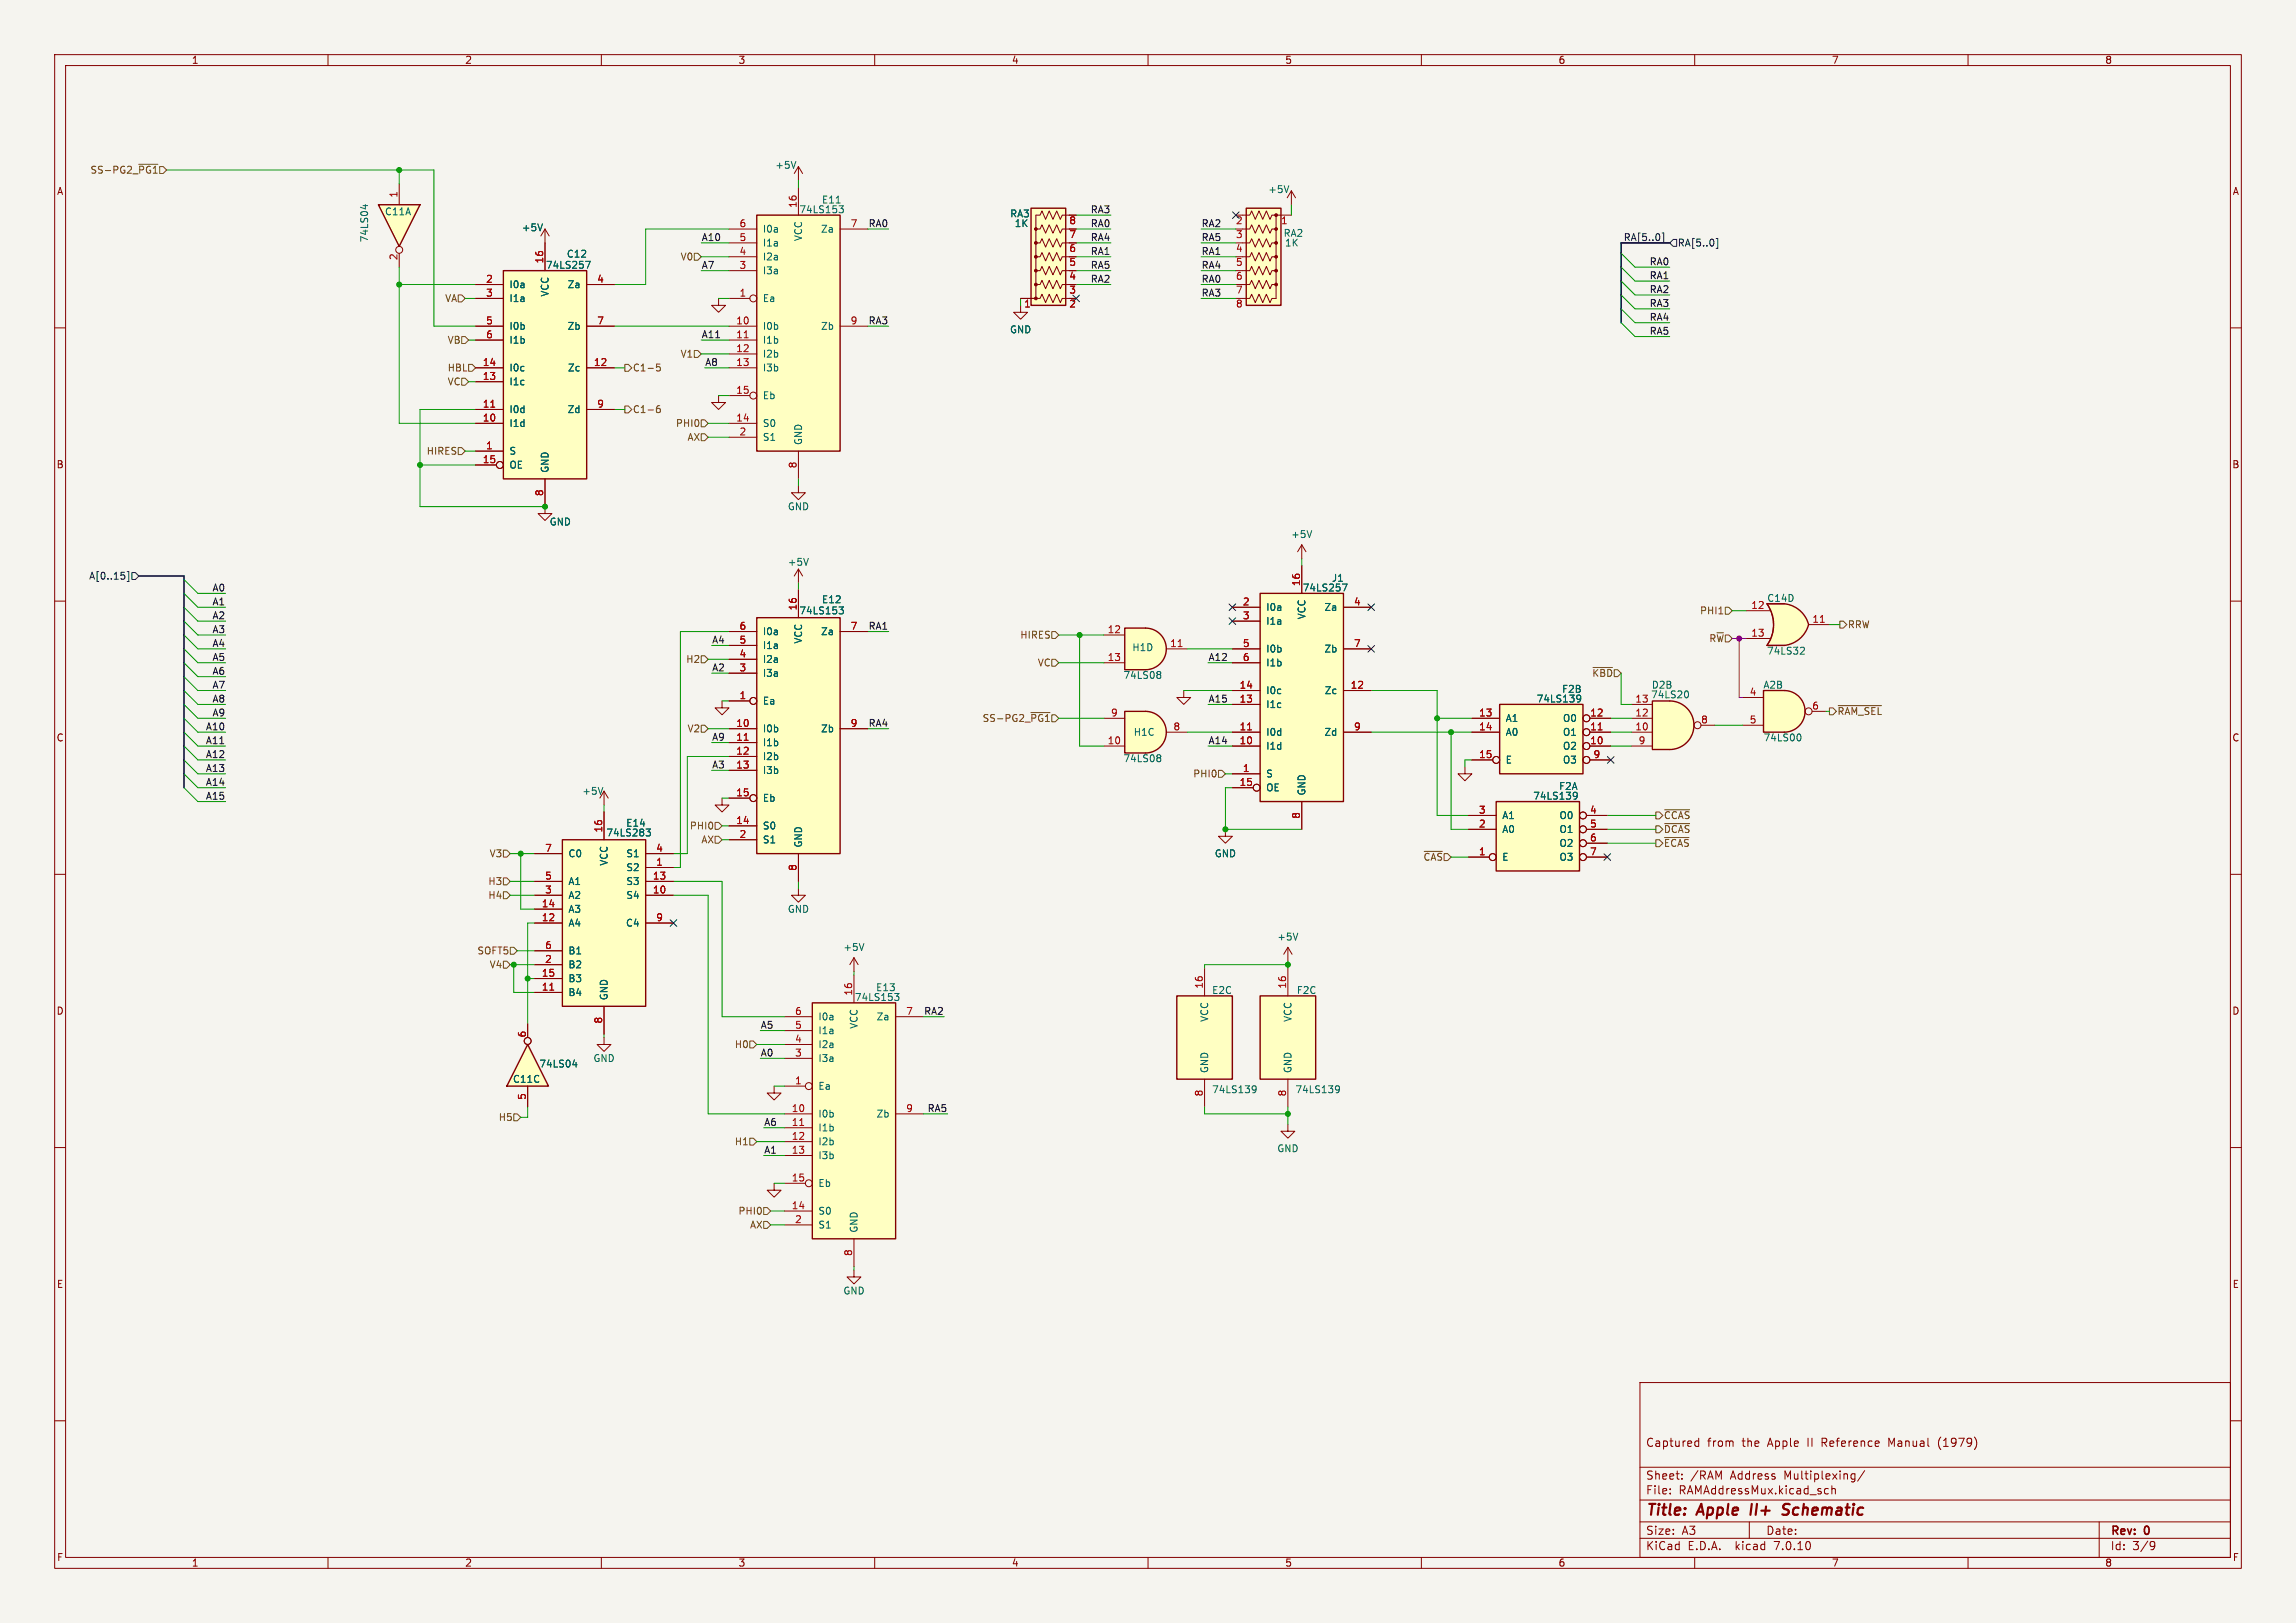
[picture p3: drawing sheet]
<svg xmlns="http://www.w3.org/2000/svg" width="420mm" height="297mm" viewBox="0 0 420 297" stroke-linecap="round" stroke-linejoin="round" font-family="sans-serif">
<defs><g id="words">
<g font-size="2.8" fill="#840000">
<text x="301" y="277.9">Title:</text>
<text x="310.6" y="277.9">Apple</text>
<text x="321.1" y="277.9">II+</text>
<text x="327.8" y="277.9">Schematic</text>
</g>
<g font-size="2.1" fill="#840000">
<text x="301" y="265">Captured</text>
<text x="312.3" y="265">from</text>
<text x="318.7" y="265">the</text>
<text x="323.5" y="265">Apple</text>
<text x="330.9" y="265">II</text>
<text x="333.6" y="265">Reference</text>
<text x="346" y="265">Manual</text>
<text x="355.2" y="265">(1979)</text>
<text x="301" y="273.7">File:</text>
<text x="301" y="271">Sheet:</text>
<text x="307.1" y="273.7">RAMAddressMux.kicad_sch</text>
<text x="309.2" y="271">/RAM</text>
<text x="316.6" y="271">Address</text>
<text x="326.5" y="271">Multiplexing/</text>
<text x="301" y="281.1">Size:</text>
<text x="307.6" y="281.1">A3</text>
<text x="323" y="281.1">Date:</text>
<text x="386" y="281.3">Rev:</text>
<text x="392.4" y="281.3">0</text>
<text x="301" y="283.9">KiCad</text>
<text x="308.7" y="283.9">E.D.A.</text>
<text x="317.6" y="283.9">kicad</text>
<text x="324.8" y="283.9">7.0.10</text>
<text x="386" y="283.9">Id:</text>
<text x="390.1" y="283.9">3/9</text>
</g>
<g font-size="1.8" fill="#840000">
<text x="35" y="11.9">1</text>
<text x="85" y="11.9">2</text>
<text x="135" y="11.9">3</text>
<text x="185" y="11.9">4</text>
<text x="235" y="11.9">5</text>
<text x="285" y="11.9">6</text>
<text x="335" y="11.9">7</text>
<text x="385" y="11.9">8</text>
<text x="10.3" y="35.9">A</text>
<text x="408.3" y="35.9">A</text>
<text x="226" y="41.4">2</text>
<text x="226" y="43.9">3</text>
<text x="226" y="46.4">4</text>
<text x="226" y="49">5</text>
<text x="226" y="51.5">6</text>
<text x="226" y="54.1">7</text>
<text x="10.3" y="85.9">B</text>
<text x="408.2" y="85.9">B</text>
<text x="10.3" y="135.9">C</text>
<text x="408.2" y="135.9">C</text>
<text x="10.3" y="185.9">D</text>
<text x="408.2" y="185.9">D</text>
<text x="10.3" y="235.9">E</text>
<text x="408.3" y="235.9">E</text>
<text x="10.3" y="285.9">F</text>
<text x="35" y="286.9">1</text>
<text x="85" y="286.9">2</text>
<text x="135" y="286.9">3</text>
<text x="185" y="286.9">4</text>
<text x="235" y="286.9">5</text>
<text x="285" y="286.9">6</text>
<text x="335" y="286.9">7</text>
<text x="385" y="286.9">8</text>
<text x="408.3" y="285.9">F</text>
</g>
<g font-size="1.8" fill="#725600">
<text x="16.4" y="32">SS-PG2_~{PG1}</text>
<text x="124.4" y="47.9">V0</text>
<text x="81.3" y="55.5">VA</text>
<text x="81.8" y="63.1">VB</text>
<text x="124.4" y="65.6">V1</text>
<text x="81.8" y="70.7">VC</text>
<text x="81.8" y="68.2">HBL</text>
<text x="115.7" y="68.2">C1-5</text>
<text x="115.7" y="75.8">C1-6</text>
<text x="78" y="83.4">HIRES</text>
<text x="123.6" y="78.3">PHI0</text>
<text x="125.7" y="80.9">AX</text>
<text x="310.9" y="112.6">PHI1</text>
<text x="186.5" y="117.1">HIRES</text>
<text x="337.9" y="115.2">RRW</text>
<text x="125.4" y="121.5">H2</text>
<text x="189.7" y="122.1">VC</text>
<text x="291.2" y="124.1">~{KBD}</text>
<text x="336" y="131">~{RAM_SEL}</text>
<text x="125.7" y="134.2">V2</text>
<text x="179.6" y="132.3">SS-PG2_~{PG1}</text>
<text x="218.2" y="142.5">PHI0</text>
<text x="126.1" y="152">PHI0</text>
<text x="128.2" y="154.5">AX</text>
<text x="304.3" y="152.6">~{DCAS}</text>
<text x="304.3" y="150.1">~{CCAS}</text>
<text x="304.3" y="155.2">~{ECAS}</text>
<text x="89.5" y="157.1">V3</text>
<text x="260.3" y="157.7">~{CAS}</text>
<text x="89.2" y="162.2">H3</text>
<text x="89.2" y="164.7">H4</text>
<text x="87.2" y="174.9">SOFT5</text>
<text x="89.5" y="177.4">V4</text>
<text x="134.3" y="192">H0</text>
<text x="91.1" y="205.3">H5</text>
<text x="134.3" y="209.8">H1</text>
<text x="135" y="222.5">PHI0</text>
<text x="137.1" y="225">AX</text>
</g>
<g font-size="1.8" fill="#006464">
<text x="141.7" y="31.1">+5V</text>
<text x="231.9" y="35.5">+5V</text>
<text x="70.3" y="39.6">C11A</text>
<text x="146.1" y="39.2">74LS153</text>
<text x="150.3" y="37.4">E11</text>
<text x="184.7" y="40">RA3</text>
<text x="185.5" y="41.8">1K</text>
<text x="67.5" y="44.4" transform="rotate(-90 67.5 44.4)">74LS04</text>
<text x="95.4" y="42.5">+5V</text>
<text x="103.6" y="47.3">C12</text>
<text x="139.4" y="47.9">I2a</text>
<text x="139.4" y="45.3">I1a</text>
<text x="139.4" y="42.8">I0a</text>
<text x="146.9" y="44.2" transform="rotate(-90 146.9 44.2)">VCC</text>
<text x="150.1" y="42.8">Za</text>
<text x="234.7" y="43.5">RA2</text>
<text x="235" y="45.3">1K</text>
<text x="93.1" y="52.9">I0a</text>
<text x="99.8" y="49.4">74LS257</text>
<text x="103.7" y="52.9">Za</text>
<text x="139.4" y="50.4">I3a</text>
<text x="93.1" y="55.5">I1a</text>
<text x="100.6" y="54.4" transform="rotate(-90 100.6 54.4)">VCC</text>
<text x="139.4" y="55.5">Ea</text>
<text x="93.1" y="60.6">I0b</text>
<text x="93.1" y="63.1">I1b</text>
<text x="103.7" y="60.6">Zb</text>
<text x="139.4" y="60.6">I0b</text>
<text x="139.4" y="63.1">I1b</text>
<text x="139.4" y="65.6">I2b</text>
<text x="150.1" y="60.6">Zb</text>
<text x="184.7" y="61.2">GND</text>
<text x="93.1" y="70.7">I1c</text>
<text x="93.1" y="68.2">I0c</text>
<text x="103.8" y="68.2">Zc</text>
<text x="139.4" y="68.2">I3b</text>
<text x="93.1" y="75.8">I0d</text>
<text x="103.7" y="75.8">Zd</text>
<text x="139.4" y="73.3">Eb</text>
<text x="93.1" y="83.4">S</text>
<text x="93.1" y="78.3">I1d</text>
<text x="139.4" y="78.3">S0</text>
<text x="139.4" y="80.9">S1</text>
<text x="146.9" y="81.5" transform="rotate(-90 146.9 81.5)">GND</text>
<text x="93.1" y="86">OE</text>
<text x="100.6" y="86.6" transform="rotate(-90 100.6 86.6)">GND</text>
<text x="144" y="93.6">GND</text>
<text x="100.5" y="96.4">GND</text>
<text x="236.1" y="98.7">+5V</text>
<text x="144" y="103.7">+5V</text>
<text x="243.5" y="106.7">J1</text>
<text x="146.1" y="112.6">74LS153</text>
<text x="150.3" y="110.6">E12</text>
<text x="231.5" y="112">I0a</text>
<text x="238.2" y="108.4">74LS257</text>
<text x="239" y="113.4" transform="rotate(-90 239 113.4)">VCC</text>
<text x="242.2" y="112">Za</text>
<text x="323.2" y="110.3">C14D</text>
<text x="139.4" y="119">I1a</text>
<text x="139.4" y="116.4">I0a</text>
<text x="146.9" y="117.9" transform="rotate(-90 146.9 117.9)">VCC</text>
<text x="150.1" y="116.4">Za</text>
<text x="207" y="119.4">H1D</text>
<text x="231.5" y="114.5">I1a</text>
<text x="231.5" y="119.6">I0b</text>
<text x="242.2" y="119.6">Zb</text>
<text x="323.1" y="120">74LS32</text>
<text x="139.4" y="124.1">I3a</text>
<text x="139.4" y="121.5">I2a</text>
<text x="205.4" y="124.4">74LS08</text>
<text x="231.5" y="122.1">I1b</text>
<text x="139.4" y="129.1">Ea</text>
<text x="231.5" y="129.8">I1c</text>
<text x="231.5" y="127.2">I0c</text>
<text x="242.2" y="127.2">Zc</text>
<text x="281" y="128.8">74LS139</text>
<text x="285.6" y="127">F2B</text>
<text x="301.9" y="128">74LS20</text>
<text x="302.1" y="126.2">D2B</text>
<text x="322.5" y="126.2">A2B</text>
<text x="139.4" y="134.2">I0b</text>
<text x="139.4" y="136.8">I1b</text>
<text x="150.1" y="134.2">Zb</text>
<text x="207.3" y="134.8">H1C</text>
<text x="231.5" y="137.4">I1d</text>
<text x="231.5" y="134.8">I0d</text>
<text x="242.2" y="134.8">Zd</text>
<text x="275.3" y="132.3">A1</text>
<text x="275.3" y="134.8">A0</text>
<text x="285.8" y="137.4">O2</text>
<text x="285.8" y="134.8">O1</text>
<text x="285.8" y="132.3">O0</text>
<text x="322.5" y="135.9">74LS00</text>
<text x="139.4" y="139.3">I2b</text>
<text x="139.4" y="141.8">I3b</text>
<text x="205.4" y="139.7">74LS08</text>
<text x="231.5" y="142.5">S</text>
<text x="275.3" y="139.9">E</text>
<text x="285.8" y="139.9">O3</text>
<text x="106.4" y="145.6">+5V</text>
<text x="139.4" y="146.9">Eb</text>
<text x="231.5" y="145">OE</text>
<text x="239" y="145.7" transform="rotate(-90 239 145.7)">GND</text>
<text x="280.4" y="146.5">74LS139</text>
<text x="285.1" y="144.8">F2A</text>
<text x="110.8" y="153.3">74LS283</text>
<text x="114.4" y="151.5">E14</text>
<text x="139.4" y="152">S0</text>
<text x="139.4" y="154.5">S1</text>
<text x="146.9" y="155.2" transform="rotate(-90 146.9 155.2)">GND</text>
<text x="274.7" y="152.6">A0</text>
<text x="274.7" y="150.1">A1</text>
<text x="285.2" y="150.1">O0</text>
<text x="285.2" y="152.6">O1</text>
<text x="285.2" y="155.2">O2</text>
<text x="103.9" y="157.1">C0</text>
<text x="111.4" y="158.5" transform="rotate(-90 111.4 158.5)">VCC</text>
<text x="114.5" y="159.6">S2</text>
<text x="114.5" y="157.1">S1</text>
<text x="222.1" y="157.1">GND</text>
<text x="274.7" y="157.7">E</text>
<text x="285.2" y="157.7">O3</text>
<text x="103.9" y="167.2">A3</text>
<text x="103.9" y="164.7">A2</text>
<text x="103.9" y="162.2">A1</text>
<text x="114.5" y="164.7">S4</text>
<text x="114.5" y="162.2">S3</text>
<text x="144" y="167.2">GND</text>
<text x="103.9" y="169.8">A4</text>
<text x="114.4" y="169.8">C4</text>
<text x="233.5" y="172.3">+5V</text>
<text x="103.9" y="179.9">B3</text>
<text x="103.9" y="177.4">B2</text>
<text x="103.9" y="174.9">B1</text>
<text x="154.2" y="174.2">+5V</text>
<text x="103.9" y="182.5">B4</text>
<text x="111.4" y="183.1" transform="rotate(-90 111.4 183.1)">GND</text>
<text x="156.3" y="183.4">74LS153</text>
<text x="160.2" y="181.6">E13</text>
<text x="221.6" y="182.1">E2C</text>
<text x="237.1" y="182.1">F2C</text>
<text x="149.6" y="192">I2a</text>
<text x="149.6" y="189.5">I1a</text>
<text x="149.6" y="186.9">I0a</text>
<text x="157.1" y="188.4" transform="rotate(-90 157.1 188.4)">VCC</text>
<text x="160.3" y="186.9">Za</text>
<text x="221.2" y="187.1" transform="rotate(-90 221.2 187.1)">VCC</text>
<text x="236.4" y="187.1" transform="rotate(-90 236.4 187.1)">VCC</text>
<text x="98.6" y="195.6">74LS04</text>
<text x="108.5" y="194.5">GND</text>
<text x="149.6" y="194.5">I3a</text>
<text x="221.2" y="196.5" transform="rotate(-90 221.2 196.5)">GND</text>
<text x="236.4" y="196.5" transform="rotate(-90 236.4 196.5)">GND</text>
<text x="93.7" y="198.3">C11C</text>
<text x="149.6" y="199.6">Ea</text>
<text x="221.6" y="200.3">74LS139</text>
<text x="236.9" y="200.3">74LS139</text>
<text x="149.6" y="204.7">I0b</text>
<text x="149.6" y="207.2">I1b</text>
<text x="149.6" y="209.8">I2b</text>
<text x="160.3" y="204.7">Zb</text>
<text x="149.6" y="212.3">I3b</text>
<text x="233.5" y="211">GND</text>
<text x="149.6" y="217.4">Eb</text>
<text x="149.6" y="222.5">S0</text>
<text x="149.6" y="225">S1</text>
<text x="157.1" y="225.7" transform="rotate(-90 157.1 225.7)">GND</text>
<text x="154.2" y="237.1">GND</text>
</g>
<g font-size="1.8" fill="#a90000">
<text x="72.8" y="36.3" transform="rotate(-90 72.8 36.3)">1</text>
<text x="135.2" y="41.7">6</text>
<text x="145.8" y="38.1" transform="rotate(-90 145.8 38.1)">16</text>
<text x="155.5" y="41.7">7</text>
<text x="195.5" y="41.4">8</text>
<text x="234.2" y="41.4">1</text>
<text x="72.8" y="47.7" transform="rotate(-90 72.8 47.7)">2</text>
<text x="135.2" y="46.7">4</text>
<text x="135.2" y="44.2">5</text>
<text x="195.5" y="46.4">6</text>
<text x="195.5" y="43.9">7</text>
<text x="88.8" y="51.8">2</text>
<text x="99.4" y="48.3" transform="rotate(-90 99.4 48.3)">16</text>
<text x="109.1" y="51.8">4</text>
<text x="135.2" y="49.3">3</text>
<text x="195.5" y="51.5">4</text>
<text x="195.5" y="49">5</text>
<text x="88.8" y="54.4">3</text>
<text x="88.8" y="59.4">5</text>
<text x="109.1" y="59.4">7</text>
<text x="134.6" y="59.4">10</text>
<text x="135.2" y="54.4">1</text>
<text x="155.5" y="59.4">9</text>
<text x="187.3" y="56.6">1</text>
<text x="195.5" y="56.6">2</text>
<text x="195.5" y="54.1">3</text>
<text x="226" y="56.6">8</text>
<text x="88.8" y="62">6</text>
<text x="134.6" y="62">11</text>
<text x="134.6" y="64.5">12</text>
<text x="88.2" y="69.6">13</text>
<text x="88.2" y="67.1">14</text>
<text x="108.5" y="67.1">12</text>
<text x="134.6" y="67.1">13</text>
<text x="88.2" y="77.2">10</text>
<text x="88.2" y="74.7">11</text>
<text x="109.1" y="74.7">9</text>
<text x="134.6" y="77.2">14</text>
<text x="134.6" y="72.1">15</text>
<text x="88.8" y="82.3">1</text>
<text x="135.2" y="79.8">2</text>
<text x="88.2" y="84.8">15</text>
<text x="145.8" y="85.8" transform="rotate(-90 145.8 85.8)">8</text>
<text x="99.4" y="90.9" transform="rotate(-90 99.4 90.9)">8</text>
<text x="237.9" y="107.4" transform="rotate(-90 237.9 107.4)">16</text>
<text x="145.8" y="111.8" transform="rotate(-90 145.8 111.8)">16</text>
<text x="227.3" y="110.9">2</text>
<text x="227.3" y="113.4">3</text>
<text x="247.6" y="110.9">4</text>
<text x="320.3" y="111.5">12</text>
<text x="135.2" y="117.9">5</text>
<text x="135.2" y="115.3">6</text>
<text x="155.5" y="115.3">7</text>
<text x="202.5" y="116">12</text>
<text x="214" y="118.5">11</text>
<text x="227.3" y="118.5">5</text>
<text x="247.6" y="118.5">7</text>
<text x="320.3" y="116.6">13</text>
<text x="331.4" y="114">11</text>
<text x="135.2" y="122.9">3</text>
<text x="135.2" y="120.4">4</text>
<text x="202.5" y="121">13</text>
<text x="227.3" y="121">6</text>
<text x="135.2" y="128">1</text>
<text x="203.1" y="131.2">9</text>
<text x="226.7" y="128.7">13</text>
<text x="226.7" y="126.1">14</text>
<text x="247" y="126.1">12</text>
<text x="270.5" y="131.2">13</text>
<text x="290.8" y="131.2">12</text>
<text x="299" y="131.2">12</text>
<text x="299" y="128.7">13</text>
<text x="320" y="127.4">4</text>
<text x="331.4" y="129.9">6</text>
<text x="134.6" y="133.1">10</text>
<text x="134.6" y="135.6">11</text>
<text x="155.5" y="133.1">9</text>
<text x="202.5" y="136.3">10</text>
<text x="214.6" y="133.7">8</text>
<text x="226.7" y="136.3">10</text>
<text x="226.7" y="133.7">11</text>
<text x="247.6" y="133.7">9</text>
<text x="270.5" y="133.7">14</text>
<text x="290.8" y="136.3">10</text>
<text x="290.8" y="133.7">11</text>
<text x="299" y="133.7">10</text>
<text x="299.6" y="136.3">9</text>
<text x="311.1" y="132.5">8</text>
<text x="320" y="132.5">5</text>
<text x="134.6" y="138.2">12</text>
<text x="134.6" y="140.7">13</text>
<text x="226.7" y="143.9">15</text>
<text x="227.3" y="141.4">1</text>
<text x="270.5" y="138.8">15</text>
<text x="291.4" y="138.8">9</text>
<text x="134.6" y="145.8">15</text>
<text x="237.9" y="149.9" transform="rotate(-90 237.9 149.9)">8</text>
<text x="270.4" y="149">3</text>
<text x="290.8" y="149">4</text>
<text x="99.6" y="156">7</text>
<text x="110.2" y="152.4" transform="rotate(-90 110.2 152.4)">16</text>
<text x="119.9" y="156">4</text>
<text x="134.6" y="150.9">14</text>
<text x="135.2" y="153.4">2</text>
<text x="270.4" y="151.5">2</text>
<text x="290.8" y="151.5">5</text>
<text x="290.8" y="154.1">6</text>
<text x="99.6" y="161">5</text>
<text x="119.3" y="161">13</text>
<text x="119.9" y="158.5">1</text>
<text x="145.8" y="159.5" transform="rotate(-90 145.8 159.5)">8</text>
<text x="270.4" y="156.6">1</text>
<text x="290.8" y="156.6">7</text>
<text x="99" y="166.1">14</text>
<text x="99.6" y="163.6">3</text>
<text x="119.3" y="163.6">10</text>
<text x="99" y="168.7">12</text>
<text x="99.6" y="173.7">6</text>
<text x="119.9" y="168.7">9</text>
<text x="99" y="178.8">15</text>
<text x="99.6" y="176.3">2</text>
<text x="99" y="181.4">11</text>
<text x="145.3" y="185.8">6</text>
<text x="156" y="182.3" transform="rotate(-90 156 182.3)">16</text>
<text x="165.7" y="185.8">7</text>
<text x="220.1" y="181" transform="rotate(-90 220.1 181)">16</text>
<text x="235.3" y="181" transform="rotate(-90 235.3 181)">16</text>
<text x="96.3" y="189.9" transform="rotate(-90 96.3 189.9)">6</text>
<text x="110.2" y="187.4" transform="rotate(-90 110.2 187.4)">8</text>
<text x="145.3" y="190.9">4</text>
<text x="145.3" y="188.3">5</text>
<text x="145.3" y="193.4">3</text>
<text x="96.3" y="201.4" transform="rotate(-90 96.3 201.4)">5</text>
<text x="144.7" y="203.6">10</text>
<text x="145.3" y="198.5">1</text>
<text x="165.7" y="203.6">9</text>
<text x="220.1" y="200.7" transform="rotate(-90 220.1 200.7)">8</text>
<text x="235.3" y="200.7" transform="rotate(-90 235.3 200.7)">8</text>
<text x="144.7" y="206.1">11</text>
<text x="144.7" y="208.7">12</text>
<text x="144.7" y="211.2">13</text>
<text x="144.7" y="221.4">14</text>
<text x="144.7" y="216.3">15</text>
<text x="145.3" y="223.9">2</text>
<text x="156" y="229.9" transform="rotate(-90 156 229.9)">8</text>
</g>
<g font-size="1.8" fill="#0f0f0f">
<text x="158.8" y="41.6">RA0</text>
<text x="199.4" y="41.6">RA0</text>
<text x="199.4" y="39.1">RA3</text>
<text x="219.7" y="41.6">RA2</text>
<text x="128.3" y="44.2">A10</text>
<text x="199.4" y="46.7">RA1</text>
<text x="199.4" y="44.2">RA4</text>
<text x="219.7" y="46.7">RA1</text>
<text x="219.7" y="44.2">RA5</text>
<text x="128.3" y="49.3">A7</text>
<text x="199.4" y="51.8">RA2</text>
<text x="199.4" y="49.3">RA5</text>
<text x="219.7" y="51.8">RA0</text>
<text x="219.7" y="49.3">RA4</text>
<text x="301.7" y="51.2">RA1</text>
<text x="301.7" y="48.6">RA0</text>
<text x="301.7" y="53.7">RA2</text>
<text x="158.8" y="59.4">RA3</text>
<text x="219.7" y="54.3">RA3</text>
<text x="301.7" y="58.8">RA4</text>
<text x="301.7" y="56.3">RA3</text>
<text x="128.3" y="62">A11</text>
<text x="301.7" y="61.3">RA5</text>
<text x="128.9" y="67">A8</text>
<text x="38.8" y="108.3">A0</text>
<text x="38.8" y="113.4">A2</text>
<text x="38.8" y="110.9">A1</text>
<text x="38.8" y="115.9">A3</text>
<text x="38.8" y="118.5">A4</text>
<text x="130.2" y="117.8">A4</text>
<text x="158.8" y="115.3">RA1</text>
<text x="38.8" y="121">A5</text>
<text x="38.8" y="123.6">A6</text>
<text x="130.2" y="122.9">A2</text>
<text x="221" y="121">A12</text>
<text x="38.8" y="128.6">A8</text>
<text x="38.8" y="131.2">A9</text>
<text x="38.8" y="126.1">A7</text>
<text x="221" y="128.6">A15</text>
<text x="37.6" y="136.3">A11</text>
<text x="37.6" y="133.7">A10</text>
<text x="130.2" y="135.6">A9</text>
<text x="158.8" y="133.1">RA4</text>
<text x="221" y="136.3">A14</text>
<text x="37.6" y="138.8">A12</text>
<text x="37.6" y="141.3">A13</text>
<text x="37.6" y="143.9">A14</text>
<text x="130.2" y="140.7">A3</text>
<text x="37.6" y="146.4">A15</text>
<text x="168.9" y="185.8">RA2</text>
<text x="139.1" y="188.3">A5</text>
<text x="139.1" y="193.4">A0</text>
<text x="169.6" y="203.6">RA5</text>
<text x="139.7" y="206.1">A6</text>
<text x="139.7" y="211.2">A1</text>
</g>
<g font-size="1.8" fill="#000084">
<text x="296.9" y="44.2">RA[5..0]</text>
<text x="306.8" y="45.3">RA[5..0]</text>
<text x="16.2" y="106.3">A[0..15]</text>
</g>
<text font-size="1.8" fill="#840084" x="312.6" y="117.7">R~{W}</text>
</g></defs>
<path d="M0 0h420v297h-420z" fill="#f5f4ef" stroke="#f5f4ef" stroke-width=".18"/>
<g fill="none" stroke="#840000" stroke-width=".18">
<path d="M10 10h400v277h-400zM12 12h396v273h-396zM60 10v2M110 10v2M160 10v2M210 10v2M260 10v2M310 10v2M360 10v2M10 60h2M408 60h2M10 110h2"/>
<path d="M408 110h2M10 160h2M408 160h2M10 210h2M141.6 216.5v1.3h1.3l-1.3 1.3-1.3-1.3h1.3M408 210h2M10 260h2M300 253h108v32h-108zM408 260h2M300 278.5h108M300 274.5h108M300 268.5h108"/>
<path d="M305.5 273.2v.2M305.5 272.5v.1M307.7 270.5v.2M307.7 269.8v.1M310.2 264.6h.5M310.2 263.8h.5M310.7 263.2v1.5M320 278.5v3M333.7 273.1l.3 .3 .4-.1M334.4 272.5l-.4-.1-.3 .3M335.1 272.5l.2-.1 .4 .1v.9M335.1 271.9v1.5"/>
<path d="M338.9 269.7l.4 .1M339.3 269.7v1.2l-.1 .2-.4 .1M339.3 270.6l-.4 .1M341.1 269.1l-1.3 1.9M354.7 263.6v1M384 278.5v6.5M60 285v2M110 285v2M160 285v2M210 285v2M260 285v2M300 281.5h108"/>
<path d="M310 285v2M360 285v2M393.6 282.1l.5 .1a.99 .99 0 0 1-.4 1.4h-.3M394.2 282.7l-.3 .3h-.3"/>
</g>
<path d="M320.4 275.2l-.2 2M327.1 277a.85 .85 0 0 1-1.1 .1M327.1 275.2l-.7 .1a.46 .46 0 0 0-.2 .5 .46 .46 0 0 0 .3 .4l.6 .1" fill="none" stroke="#840000" stroke-width=".4"/>
<path d="M305.4 128.3a4.4 4.4 0 0 1 4.5 4.4 4.4 4.4 0 0 1-4.5 4.5z" fill="#ffffc2" stroke="#ffffc2" stroke-width=".18"/>
<path d="M302.3 128.3h3.1v8.9h-3.1z" fill="#ffffc2"/>
<path d="M188.6 38.1h6.3v17.8h-6.3zM302.3 128.3h3.1a4.4 4.4 0 0 1 4.5 4.4 4.4 4.4 0 0 1-4.5 4.5h-3.1zM215.3 182.2h10.1v15.3h-10.1zM230.5 182.2h10.2v15.3h-10.2z" fill="none" stroke="#840000" stroke-width=".25"/>
<g fill="none" stroke="#840000" stroke-width=".18">
<path d="M146 30.5l-.7 1.3M146 30.5v2.5M146 30.5l.8 1.3M196.8 39.4h-2.5l-.3 .7-.7-1.5-.7 1.5-.7-1.5-.6 1.5-.7-1.5-.4 .8h-.7v15.2h.7l.4-.8 .7 1.6 .6-1.6 .7 1.6 .7-1.6 .7 1.6 .3-.8h1.3M236.2 34.9l-.7 1.3M236.2 34.9v2.6M236.2 34.9l.8 1.3M186.7 55.9v1.3h1.3l-1.3 1.2-1.3-1.2h1.3M186.7 54.6h2.5M189.5 52.1h.7l.4-.8 .7 1.5 .6-1.5 .7 1.5 .7-1.5 .7 1.5 .3-.7h1.3M189.5 49.5h.7l.4-.7 .7 1.5 .6-1.5 .7 1.5 .7-1.5 .7 1.5 .3-.8h1.3M189.5 47h.7l.4-.8 .7 1.6 .6-1.6 .7 1.6 .7-1.6 .7 1.6 .3-.8h1.3"/>
<path d="M189.5 44.5h.7l.4-.8 .7 1.5 .6-1.5 .7 1.5 .7-1.5 .7 1.5 .3-.7h1.3M189.5 41.9h.7l.4-.8 .7 1.6 .6-1.6 .7 1.6 .7-1.6 .7 1.6 .3-.8h1.3M298.4 134h3.9M298.4 131.4h3.9M298.4 128.9h3.9M298.4 136.5h3.9M311.1 132.7h2.6M220.3 177.2v5M235.6 173.4l-.8 1.2M235.6 173.4v2.5M235.6 177.2v5M235.6 173.4l.7 1.2"/>
<path d="M220.3 197.5v5.1M235.6 197.5v5.1"/>
<circle cx="310.5" cy="132.7" r=".63"/>
</g>
<path d="M145.6 29.5l-.4 1.3M235.7 34l-.4 1.3M308.6 126.4a.79 .79 0 0 1 0 1.3M237.4 170.8l-.4 1.2M229.2 198.8l.3-.1 .3 .2a.84 .84 0 0 1-.4 1.1h-.2M229.8 199.2l-.3 .3-.3-.1M244.4 198.8l.4-.1 .2 .2a.84 .84 0 0 1-.4 1.1h-.2M245 199.2l-.2 .3-.4-.1" fill="none" stroke="#006464" stroke-width=".18"/>
<g fill="#ffffc2" stroke="#ffffc2" stroke-width=".18">
<path d="M188.6 38.1h6.3v17.8h-6.3z"/>
<path d="M230.5 182.2h10.2v15.3h-10.2z"/>
<path d="M215.3 182.2h10.1v15.3h-10.1z"/>
</g>
<g fill="#840000" stroke="#840000" stroke-width=".18">
<circle cx="189.5" cy="54.6" r=".25"/>
<circle cx="189.5" cy="52.1" r=".25"/>
<circle cx="189.5" cy="49.5" r=".25"/>
<circle cx="189.5" cy="47" r=".25"/>
<circle cx="189.5" cy="44.4" r=".25"/>
<circle cx="189.5" cy="41.9" r=".25"/>
</g>
<path d="M69.2 37.5h7.6l-3.8 7.6z" fill="#ffffc2"/>
<path d="M69.2 37.5h7.6l-3.8 7.6zM138.4 39.4h15.3v43.2h-15.3zM102.9 153.7h15.2v30.5h-15.2zM148.6 183.5h15.2v43.2h-15.2z" fill="none" stroke="#840000" stroke-width=".25"/>
<g fill="none" stroke="#840000" stroke-width=".18">
<path d="M73 33.7v3.8M146 34.3v5.1M73 46.4v2.5M133.3 54.6h3.9M133.3 59.7h5.1M133.3 49.5h5.1M133.3 47h5.1M133.3 44.5h5.1M133.3 41.9h5.1M153.7 59.7h5M153.7 41.9h5M133.3 62.2h5.1"/>
<path d="M133.3 64.8h5.1M133.3 67.3h5.1M133.3 77.5h5.1M133.3 72.4h3.9M133.3 80h5.1M146 82.6v5M238.1 99.7l-.7 1.3M238.1 99.7v2.5M238.1 99.7l.8 1.3M97.8 156.2h5.1M110.5 148.6v5.1M118.1 158.8h5.1"/>
<path d="M118.1 156.2h5.1M224.2 151.8v1.2h1.2l-1.2 1.3-1.3-1.3h1.3M97.8 163.8h5.1M97.8 168.9h5.1M97.8 161.3h5.1M97.8 166.4h5.1M97.8 179.1h5.1M97.8 176.5h5.1M97.8 174h5.1M118.1 163.8h5.1M118.1 168.9h5.1M118.1 161.3h5.1"/>
<path d="M156.2 178.4v5.1M97.8 181.6h5.1M110.5 184.2v5M141.6 198.8v1.2h1.3l-1.3 1.3-1.3-1.3h1.3M143.5 198.8h3.8M143.5 193.7h5.1M143.5 191.1h5.1M143.5 188.6h5.1M143.5 186.1h5.1M163.8 186.1h5.1M143.5 203.8h5.1M143.5 206.4h5.1"/>
<path d="M143.5 208.9h5.1M143.5 211.5h5.1M143.5 216.5h3.8M163.8 203.8h5.1M143.5 221.6h5.1M143.5 224.2h5.1M156.2 226.7v5.1"/>
<circle cx="73" cy="45.7" r=".63"/>
<circle cx="137.8" cy="54.6" r=".63"/>
<circle cx="137.8" cy="72.4" r=".63"/>
<circle cx="148" cy="198.8" r=".63"/>
<circle cx="148" cy="216.5" r=".63"/>
</g>
<path d="M66.4 37.6h.9M66.8 37.4v.8M153 37.2h.7M153.5 37.7h.8l-.5 .4 .4 .2 .1 .4-.3 .2h-.3M239.9 97.1l-.4 1.3M118.2 151.7h.8l-.5 .5 .4 .1 .1 .4-.3 .3h-.3M163.6 181.8h.8l-.4 .5 .4 .1v.4l-.2 .3h-.4" fill="none" stroke="#006464" stroke-width=".18"/>
<g fill="#ffffc2" stroke="#ffffc2" stroke-width=".18">
<path d="M138.4 39.4h15.3v43.2h-15.3z"/>
<path d="M102.9 153.7h15.2v30.5h-15.2z"/>
<path d="M148.6 183.5h15.2v43.2h-15.2z"/>
</g>
<path d="M136.1 61.8h.8M100.6 181.2h.7M146.3 206h.7" fill="none" stroke="#a90000" stroke-width=".18"/>
<path d="M96.5 191.1l3.8 7.7h-7.6z" fill="#ffffc2"/>
<path d="M138.4 113h15.3v43.2h-15.3zM274.3 128.9h15.3v12.7h-15.3zM273.7 146.7h15.2v12.7h-15.2zM96.5 191.1l3.8 7.7h-7.6z" fill="none" stroke="#840000" stroke-width=".25"/>
<g fill="none" stroke="#840000" stroke-width=".18">
<path d="M131.4 54.6v1.3h1.3l-1.3 1.3-1.2-1.3h1.2M133.3 118.1h5.1M133.3 115.6h5.1M146 108v5M153.7 115.6h5M132.1 128.3v1.2h1.2l-1.2 1.3-1.3-1.3h1.3M133.3 128.3h3.9M133.3 133.4h5.1M133.3 135.9h5.1M133.3 138.4h5.1M133.3 123.2h5.1M133.3 120.7h5.1"/>
<path d="M153.7 133.4h5M269.2 134h5.1M269.2 131.4h5.1M269.2 139.1h3.8M290.8 136.5h3.8M290.8 134h3.8M290.8 131.4h3.8M290.8 139.1h3.8M132.1 146.1v1.2h1.2l-1.2 1.3-1.3-1.3h1.3M133.3 141h5.1M133.3 151.1h5.1M133.3 146.1h3.9"/>
<path d="M133.3 153.7h5.1M146 156.2v5.1M268 140.3v1.3h1.2l-1.2 1.3-1.3-1.3h1.3M268.6 156.8h3.8M268.6 151.8h5.1M268.6 149.2h5.1M290.2 156.8h3.8M290.2 151.8h3.8M290.2 149.2h3.8M290.2 154.3h3.8M146 162.6v1.2h1.3l-1.3 1.3-1.2-1.3h1.2M96.5 187.3v2.6"/>
<path d="M96.5 198.8v3.8M110.5 189.9v1.2h1.3l-1.3 1.3-1.3-1.3h1.3M235.6 205.7v1.3h1.3l-1.3 1.3-1.3-1.3h1.3"/>
<circle cx="137.8" cy="128.3" r=".63"/>
<circle cx="273.7" cy="139.1" r=".63"/>
<circle cx="290.2" cy="136.5" r=".63"/>
<circle cx="290.2" cy="134" r=".63"/>
<circle cx="290.2" cy="139.1" r=".63"/>
<circle cx="290.2" cy="131.4" r=".63"/>
<circle cx="137.8" cy="146" r=".63"/>
<circle cx="273" cy="156.8" r=".63"/>
<circle cx="289.6" cy="149.2" r=".63"/>
<circle cx="289.6" cy="154.3" r=".63"/>
<circle cx="289.6" cy="151.8" r=".63"/>
<circle cx="289.6" cy="156.8" r=".63"/>
<circle cx="96.5" cy="190.5" r=".63"/>
</g>
<path d="M153.5 111.1h.8l-.5 .5 .4 .1 .1 .4-.3 .2h-.3M289.1 127.4a.84 .84 0 0 1-.3 1.1h-.3M289.1 127.7l-.2 .3-.4-.1M288.5 145.2a.84 .84 0 0 1-.4 1h-.2M288.5 145.5l-.2 .3-.4-.1M104.8 194.8h.8M105.4 194.4v.9" fill="none" stroke="#006464" stroke-width=".18"/>
<g fill="#ffffc2" stroke="#ffffc2" stroke-width=".18">
<path d="M138.4 113h15.3v43.2h-15.3z"/>
<path d="M274.3 128.9h15.3v12.7h-15.3z"/>
<path d="M273.7 146.7h15.2v12.7h-15.2z"/>
<path d="M325.8 112.9l5 1.4a5.2 5.2 0 0 1-4.4 3.8z"/>
</g>
<path d="M136.1 135.5h.8M292.3 133.6h.8" fill="none" stroke="#a90000" stroke-width=".18"/>
<path d="M323.2 118.1h3.2M323.2 110.5h3.2" fill="none" stroke="#ffffc2" stroke-width=".18"/>
<path d="M323.2 110.5h3.2v7.6h-3.2a6.7 6.7 0 0 0 0-7.6z" fill="#ffffc2"/>
<g fill="#ffffc2" stroke="#ffffc2" stroke-width=".18">
<path d="M326.4 110.5a5.1 5.1 0 0 1 4.4 3.8l-4.9 1.3z"/>
<path d="M326.4 126.4a3.8 3.8 0 0 1 3.8 3.8 3.8 3.8 0 0 1-3.8 3.8z"/>
</g>
<path d="M326.4 110.5h-3.2a6.6 6.6 0 0 1 0 7.6h3.2M326.4 110.5a5.1 5.1 0 0 1 4.4 3.8 5.2 5.2 0 0 1-4.4 3.8" fill="none" stroke="#840000" stroke-width=".25"/>
<path d="M319.4 111.8h4.3M319.4 116.8h4.3M326.4 110.5h-3.2a6.6 6.6 0 0 1 0 7.6h3.2M330.8 114.3h3.8" fill="none" stroke="#840000" stroke-width=".18"/>
<path d="M333 113.9h.7" fill="none" stroke="#a90000" stroke-width=".18"/>
<path d="M329.5 118.4l.4 .1 .2 .3-.8 .9h.8" fill="none" stroke="#006464" stroke-width=".18"/>
<path d="M322.6 126.4h3.8v7.6h-3.8z" fill="#ffffc2"/>
<path d="M228 38.1h6.3v17.8h-6.3zM92.1 49.5h15.2v38.1h-15.2zM230.5 108.6h15.2v38.1h-15.2zM322.6 126.4h3.8a3.8 3.8 0 0 1 3.8 3.8 3.8 3.8 0 0 1-3.8 3.8h-3.8z" fill="none" stroke="#840000" stroke-width=".25"/>
<g fill="none" stroke="#840000" stroke-width=".18">
<path d="M226.1 39.4h2.5l.4-.8 .6 1.5 .7-1.5 .7 1.5 .6-1.5 .7 1.5 .4-.7h.7v15.2h-.7l-.4 .8-.7-1.6-.6 1.6-.7-1.6-.7 1.6-.6-1.6-.4 .8h-1.3M233.7 39.4h2.5M87 52.1h5.1M87 54.6h5.1M87 59.7h5.1M99.7 44.5v5M107.3 52.1h5.1M107.3 59.7h5.1M227.3 41.9h1.3l.4-.8 .6 1.6 .7-1.6 .7 1.6 .6-1.6 .7 1.6 .4-.8h.7M227.3 44.5h1.3l.4-.8 .6 1.5 .7-1.5 .7 1.5 .6-1.5 .7 1.5 .4-.7h.7M227.3 47h1.3l.4-.8 .6 1.6 .7-1.6 .7 1.6 .6-1.6 .7 1.6 .4-.8h.7M227.3 49.5h1.3l.4-.7 .6 1.5 .7-1.5 .7 1.5 .6-1.5 .7 1.5 .4-.8h.7"/>
<path d="M227.3 52.1h1.3l.4-.8 .6 1.5 .7-1.5 .7 1.5 .6-1.5 .7 1.5 .4-.7h.7M87 77.5h5.1M87 74.9h5.1M87 67.3h5.1M87 69.9h5.1M87 62.2h5.1M107.3 74.9h5.1M107.3 67.3h5.1M87 82.6h5.1M87 85.1h3.8M99.7 87.6v6.4h1.3l-1.3 1.3-1.3-1.3h1.3M146 104.1l-.7 1.3"/>
<path d="M146 104.1v2.6M146 104.1l.8 1.3M225.4 111.1h5.1M225.4 113.7h5.1M225.4 118.7h5.1M238.1 103.5v5.1M245.7 111.1h5.1M245.7 118.7h5.1M225.4 136.5h5.1M225.4 134h5.1M225.4 126.4h5.1M225.4 128.9h5.1"/>
<path d="M225.4 121.3h5.1M245.7 134h5.1M245.7 126.4h5.1M318.8 127.6h3.8M318.8 132.7h3.8M331.5 130.2h2.5M110.5 144.8l-.8 1.3M110.5 144.8v2.5M110.5 144.8l.8 1.3M225.4 141.6h5.1M225.4 144.1h3.8M238.1 146.7v5.1"/>
<path d="M156.2 175.3l-.8 1.2M156.2 175.3v2.5M156.2 175.3l.8 1.2M156.2 232.4v1.3h1.3l-1.3 1.2-1.3-1.2h1.3"/>
<circle cx="91.4" cy="85.1" r=".63"/>
<circle cx="330.8" cy="130.2" r=".63"/>
<circle cx="229.9" cy="144.1" r=".63"/>
</g>
<path d="M107.1 47.8h.9l-.6 1.3M147.9 102.2l-.5 1.2M245.6 106.9h.8l-.5 1.2M329.1 134.3a.79 .79 0 0 1 0 1.3M110.3 144.1l-.5 1.3M158 172.7l-.4 1.2" fill="none" stroke="#006464" stroke-width=".18"/>
<g fill="#ffffc2" stroke="#ffffc2" stroke-width=".18">
<path d="M228 38.1h6.3v17.8h-6.3z"/>
<path d="M230.5 108.6h15.2v38.1h-15.2z"/>
<path d="M92.1 49.5h15.2v38.1h-15.2z"/>
<path d="M209.5 130.2a3.8 3.8 0 0 1 3.8 3.8 3.8 3.8 0 0 1-3.8 3.8z"/>
</g>
<g fill="#840000" stroke="#840000" stroke-width=".18">
<circle cx="233.4" cy="39.4" r=".25"/>
<circle cx="233.4" cy="41.9" r=".25"/>
<circle cx="233.4" cy="44.4" r=".25"/>
<circle cx="233.4" cy="47" r=".25"/>
<circle cx="233.4" cy="49.5" r=".25"/>
<circle cx="233.4" cy="52.1" r=".25"/>
</g>
<path d="M89.8 74.5h.7M228.2 133.6h.7" fill="none" stroke="#a90000" stroke-width=".18"/>
<path d="M205.7 130.2h3.8v7.6h-3.8z" fill="#ffffc2"/>
<path d="M205.7 130.2h3.8a3.8 3.8 0 0 1 3.8 3.8 3.8 3.8 0 0 1-3.8 3.8h-3.8z" fill="none" stroke="#840000" stroke-width=".25"/>
<path d="M201.9 136.5h3.8M201.9 131.4h3.8M213.4 134h3.8" fill="none" stroke="#840000" stroke-width=".18"/>
<path d="M211.9 138.1h.2l.2 .3-.2 .3M211.9 138.7h.2M212.1 138.7l.2 .2v.2l-.1 .2-.3 .1" fill="none" stroke="#006464" stroke-width=".18"/>
<path d="M209.5 114.9a3.8 3.8 0 0 1 3.8 3.8 3.8 3.8 0 0 1-3.8 3.9z" fill="#ffffc2" stroke="#ffffc2" stroke-width=".18"/>
<path d="M205.7 114.9h3.8v7.7h-3.8z" fill="#ffffc2"/>
<path d="M205.7 114.9h3.8a3.8 3.8 0 0 1 3.8 3.8 3.8 3.8 0 0 1-3.8 3.9h-3.8z" fill="none" stroke="#840000" stroke-width=".25"/>
<g fill="none" stroke="#840000" stroke-width=".18">
<path d="M195.6 39.4h1.2M87 54.6h5.1M87 52.1h5.1M87 59.7h5.1M99.7 41.9l-.8 1.3M99.7 41.9v7.6M99.7 41.9l.8 1.3M107.3 52.1h5.1M107.3 59.7h5.1M186.7 54.6h2.5M87 77.5h5.1M87 74.9h5.1"/>
<path d="M87 67.3h5.1M87 69.9h5.1M87 62.2h5.1M107.3 74.9h5.1M107.3 67.3h5.1M131.4 72.4v1.3h1.3l-1.3 1.2-1.2-1.2h1.2M87 82.6h5.1M87 85.1h3.8M99.7 87.6v5.1M146 88.9v1.3h1.3l-1.3 1.2-1.2-1.2h1.2M133.3 118.1h5.1M133.3 115.6h5.1"/>
<path d="M146 108v5M153.7 115.6h5M201.9 116.2h3.8M213.4 118.7h3.8M225.4 118.7h5.1M225.4 111.1h5.1M225.4 113.7h5.1M238.1 103.5v5.1M245.7 118.7h5.1M245.7 111.1h5.1M133.3 128.3h3.9M133.3 133.4h5.1"/>
<path d="M133.3 135.9h5.1M133.3 138.4h5.1M133.3 123.2h5.1M133.3 120.7h5.1M153.7 133.4h5M201.9 121.3h3.8M216.5 126.4v1.2h1.3l-1.3 1.3-1.2-1.3h1.2M225.4 121.3h5.1M225.4 136.5h5.1M225.4 134h5.1M225.4 126.4h5.1M225.4 128.9h5.1"/>
<path d="M245.7 134h5.1M245.7 126.4h5.1M269.2 134h5.1M269.2 131.4h5.1M269.2 139.1h3.8M290.8 136.5h3.8M290.8 134h3.8M290.8 131.4h3.8M290.8 139.1h3.8M97.8 156.2h5.1M110.5 148.6v5.1M118.1 158.8h5.1"/>
<path d="M118.1 156.2h5.1M133.3 141h5.1M133.3 151.1h5.1M133.3 146.1h3.9M133.3 153.7h5.1M146 156.2v5.1M225.4 141.6h5.1M225.4 144.1h3.8M238.1 146.7v5.1M268.6 156.8h3.8M268.6 151.8h5.1M268.6 149.2h5.1"/>
<path d="M290.2 156.8h3.8M290.2 151.8h3.8M290.2 149.2h3.8M290.2 154.3h3.8M97.8 163.8h5.1M97.8 168.9h5.1M97.8 161.3h5.1M97.8 166.4h5.1M97.8 179.1h5.1M97.8 176.5h5.1M97.8 174h5.1M118.1 163.8h5.1"/>
<path d="M118.1 168.9h5.1M118.1 161.3h5.1M96.5 187.3v2.6M96.5 198.8v3.8M97.8 181.6h5.1M110.5 184.2v5"/>
<circle cx="91.4" cy="85.1" r=".63"/>
<circle cx="137.8" cy="128.3" r=".63"/>
<circle cx="273.7" cy="139.1" r=".63"/>
<circle cx="290.2" cy="136.5" r=".63"/>
<circle cx="290.2" cy="134" r=".63"/>
<circle cx="290.2" cy="139.1" r=".63"/>
<circle cx="290.2" cy="131.4" r=".63"/>
<circle cx="137.8" cy="146" r=".63"/>
<circle cx="229.9" cy="144.1" r=".63"/>
<circle cx="273" cy="156.8" r=".63"/>
<circle cx="289.6" cy="149.2" r=".63"/>
<circle cx="289.6" cy="154.3" r=".63"/>
<circle cx="289.6" cy="151.8" r=".63"/>
<circle cx="289.6" cy="156.8" r=".63"/>
<circle cx="96.5" cy="190.5" r=".63"/>
</g>
<path d="M89.8 74.5h.7M215.5 118.3h.7M136.1 135.5h.8M228.2 133.6h.7M292.3 133.6h.8M100.6 181.2h.7" fill="none" stroke="#a90000" stroke-width=".18"/>
<g fill="none" stroke="#006464" stroke-width=".18">
<path d="M99.2 41l-.4 1.2M107.1 47.8h.9l-.6 1.3M153.5 111.1h.8l-.5 .5 .4 .1 .1 .4-.3 .2h-.3M245.6 106.9h.8l-.5 1.2M211.9 122.9h.2l.2 .2-.2 .3M211.9 123.4h.2M212.1 123.4l.2 .3v.2l-.1 .2-.3 .1M289.1 127.4a.84 .84 0 0 1-.3 1.1h-.3M289.1 127.7l-.2 .3-.4-.1M118.2 151.7h.8l-.5 .5 .4 .1 .1 .4-.3 .3h-.3M288.5 145.2a.84 .84 0 0 1-.4 1h-.2M288.5 145.5l-.2 .3-.4-.1"/>
<path d="M104.8 194.8h.8M105.4 194.4v.9"/>
</g>
<g fill="none" stroke="#725600" stroke-width=".18">
<path d="M25.4 30.1h3.5M29.2 30.5h.6l.7 .6-.7 .7h-.6zM83.8 54h.7l.6 .6-.6 .6h-.7zM127 46.4h.6l.7 .6-.7 .6h-.6zM84.5 69.2h.6l.6 .7-.6 .6h-.6zM84.5 61.6h.6l.6 .6-.6 .7h-.6zM85.7 66.7h.7l.6 .6-.6 .6h-.7zM114.3 74.3h.6l.7 .6-.7 .7h-.6zM114.3 66.7h.6l.7 .6-.7 .6h-.6zM120.7 74.2l-.4 .1a.85 .85 0 0 0 0 1.2l.4-.1 .1-.4-.3-.3-.3 .1-.1 .2M120.7 66.6h-.6v.6l.1-.1 .5 .1 .1 .1-.1 .5-.2 .1-.4-.1M127 64.1h.6l.7 .7-.7 .6h-.6z"/>
<path d="M128.3 79.4h.6l.6 .6-.6 .6h-.6zM128.3 76.8h.6l.6 .7-.6 .6h-.6zM83.8 81.9h.7l.6 .7-.6 .6h-.7zM192.4 115.6h.6l.7 .6-.7 .6h-.6zM314.1 115.8h1.2M314.4 112.3h.8M315.6 111.1h.6l.7 .7-.7 .6h-.6zM336.5 113.7h.7l.6 .6-.6 .6h-.7zM128.3 120h.6l.6 .7-.6 .6h-.6zM128.3 132.7h.6l.6 .7-.6 .6h-.6zM188.6 130.4h3.5M192.4 130.8h.6l.7 .6-.7 .7h-.6z"/>
<path d="M192.4 120.7h.6l.7 .6-.7 .6h-.6zM291.4 122.1h3.5M334.6 129.5h.7l.6 .7-.6 .6h-.7zM336.2 129.1h8M92.1 155.6h.6l.6 .6-.6 .6h-.6zM130.8 153h.6l.7 .7-.7 .6h-.6zM130.8 150.5h.6l.7 .6-.7 .7h-.6zM222.9 141h.6l.7 .6-.7 .6h-.6zM260.5 155.8h3.3M302.9 151.1h.6l.7 .7-.7 .6h-.6zM302.9 148.6h.6l.7 .6-.7 .7h-.6zM302.9 153.7h.6l.7 .6-.7 .6h-.6z"/>
<path d="M304.5 150.7h4.6M304.5 148.2h4.6M304.5 153.3h4.5M92.1 160.7h.6l.6 .6-.6 .6h-.6zM92.1 175.9h.6l.6 .6-.6 .7h-.6zM92.1 163.2h.6l.6 .6-.6 .7h-.6zM93.3 173.4h.7l.6 .6-.6 .6h-.7zM137.2 190.5h.6l.6 .6-.6 .7h-.6zM94 203.8h.6l.6 .7-.6 .6h-.6zM137.2 208.3h.6l.6 .6-.6 .7h-.6zM139.7 221h.6l.7 .6-.7 .6h-.6zM139.7 223.5h.6l.7 .7-.7 .6h-.6z"/>
</g>
<g fill="none" stroke="#000084" stroke-width=".18">
<path d="M225.5 38.8l1.2 1.2M226.7 38.8l-1.2 1.2M196.2 54l1.3 1.2M197.5 54l-1.3 1.2M304 42.6h.3v1.8h-.3M306.1 43.8h.6v1.3h-.6l-.7-.6zM313.9 43.6h.3v1.9h-.3M22.8 105.3v.6M23.3 104.6h.3v1.8h-.3M24.1 104.8h.7l.6 .6-.6 .6h-.7zM224.8 113.1l1.2 1.2M224.8 110.5l1.2 1.2"/>
<path d="M226 113.1l-1.2 1.2M226 110.5l-1.2 1.2M250.2 110.5l1.2 1.2M250.2 118.1l1.2 1.3M251.4 110.5l-1.2 1.2M251.4 118.1l-1.2 1.3M294 138.5l1.2 1.2M295.2 138.5l-1.2 1.2M293.4 156.2l1.2 1.3M294.6 156.2l-1.2 1.3M122.6 168.3l1.2 1.2M123.8 168.3l-1.2 1.2"/>
</g>
<path d="M305.4 44.5h-8.9v14.6M25.4 105.4h8.3v38.7" fill="none" stroke="#000084" stroke-width=".3"/>
<g fill="none" stroke="#009600" stroke-width=".18">
<path d="M30.5 31.1h48.9v28.6h7.6M73 31.1v2.6M146 33v1.3M196.8 39.4h6.4M236.2 37.5v1.9M73 52.1h14M73 48.9v28.6h14M85.1 54.6h1.9M112.4 59.7h20.9M128.3 44.5h5M128.3 47h5M128.3 49.5h5"/>
<path d="M131.4 54.6h1.9M133.3 41.9h-15.2v10.2h-5.7M158.7 41.9h3.9M158.7 59.7h3.9M186.7 54.6v1.3M196.8 41.9h6.4M196.8 52.1h6.4M196.8 44.5h6.4M196.8 47h6.4M196.8 49.5h6.4M219.7 41.9h6.4M219.7 52.1h6.4"/>
<path d="M219.7 54.6h6.4M219.7 44.5h6.4M219.7 47h6.4M219.7 49.5h6.4M296.5 51.4l2.6 2.6h6.3M296.5 54l2.6 2.5h6.3M296.5 56.5l2.6 2.6h6.3M296.5 59.1l2.6 2.5h6.3M296.5 46.4l2.6 2.5h6.3M296.5 48.9l2.6 2.5h6.3M85.7 62.2h1.3M85.7 69.9h1.3"/>
<path d="M87 74.9h-10.2v17.8h22.9M112.4 74.9h1.9M112.4 67.3h1.9M128.3 62.2h5M128.3 64.8h5M128.9 67.3h4.4M129.5 77.5h3.8M131.4 72.4h1.9M76.8 85.1h10.2M85.1 82.6h1.9M146 87.6v1.3M33.7 118.7l2.5 2.6h5.1"/>
<path d="M33.7 116.2l2.5 2.5h5.1M33.7 113.7l2.5 2.5h5.1M33.7 111.1l2.5 2.6h5.1M33.7 108.6l2.5 2.5h5.1M33.7 106l2.5 2.6h5.1M130.2 118.1h3.1M133.3 115.6h-8.8v43.2h-1.3M146 106.7v1.3M158.7 115.6h3.9M193.7 116.2h8.2M197.5 116.2v20.3h4.4M217.2 118.7h8.2"/>
<path d="M238.1 102.2v1.3M316.9 111.8h2.5M334.6 114.3h1.9M33.7 131.4l2.5 2.6h5.1M33.7 123.8l2.5 2.6h5.1M33.7 128.9l2.5 2.5h5.1M33.7 136.5l2.5 2.6h5.1M33.7 126.4l2.5 2.5h5.1M33.7 134l2.5 2.5h5.1M33.7 121.3l2.5 2.5h5.1M33.7 139.1l2.5 2.5h5.1M129.5 120.7h3.8"/>
<path d="M129.5 133.4h3.8M130.2 123.2h3.1M130.2 135.9h3.1M132.1 128.3h1.2M133.3 138.4h-7.6v17.8h-2.5M158.7 133.4h3.9M193.7 131.4h8.2M193.7 121.3h8.2M216.5 126.4h8.9M217.2 134h8.2M221 128.9h4.4M221 136.5h4.4"/>
<path d="M221 121.3h4.4M250.8 134h18.4M250.8 126.4h12.1v22.8h5.7M262.9 131.4h6.3M265.4 134v17.8h3.2M269.2 139.1h-1.2v1.2M294.6 134h3.8M294.6 131.4h3.8M294.6 136.5h3.8M296.5 123.2v5.7h1.9M313.7 132.7h5.1M334 130.2h.6"/>
<path d="M33.7 144.1l2.5 2.6h5.1M33.7 141.6l2.5 2.5h5.1M93.3 156.2h4.5M95.2 156.2v10.2h2.6M110.5 147.3v1.3M130.2 141h3.1M132.1 151.1h1.2M132.1 146.1h1.2M224.2 141.6h1.2M225.4 144.1h-1.2v7.7h13.9M294 151.8h8.9M294 149.2h8.9"/>
<path d="M294 154.3h8.9M93.3 163.8h4.5M93.3 161.3h4.5M93.3 176.5h4.5M94 176.5v5.1h3.8M94.6 174h3.2M96.5 179.1h1.3M97.8 168.9h-1.3v18.4M123.2 163.8h6.3v40h14M123.2 161.3h8.9v24.8h11.4M146 161.3v1.3M156.2 177.8v.6"/>
<path d="M235.6 176.5h-15.3v.7M235.6 175.9v1.3M110.5 189.2v.7M138.4 191.1h5.1M139.1 193.7h4.4M139.1 188.6h4.4M141.6 198.8h1.9M168.9 186.1h3.8M96.5 202.6v1.9h-1.3M138.4 208.9h5.1M139.7 211.5h3.8M139.7 206.4h3.8"/>
<path d="M141.6 216.5h1.9M168.9 203.8h4.5M220.3 202.6v1.2h15.3M235.6 202.6v3.1M141 221.6h2.5M156.2 231.8v.6"/>
</g>
<path d="M129.5 80h3.8M132.1 153.7h1.2M265.4 156.8h3.2M141 224.2h2.5" fill="none" stroke="#00c200" stroke-width=".18"/>
<path d="M319.4 116.8h-1.3v10.8h.7" fill="none" stroke="#840084" stroke-width=".18"/>
<g fill="#009600" stroke="#009600" stroke-width=".18">
<circle cx="235.6" cy="176.5" r=".46"/>
<circle cx="235.6" cy="203.8" r=".46"/>
<circle cx="224.2" cy="151.8" r=".46"/>
<circle cx="197.5" cy="116.2" r=".46"/>
<circle cx="265.4" cy="134" r=".46"/>
<circle cx="262.9" cy="131.4" r=".46"/>
<circle cx="96.5" cy="179.1" r=".46"/>
<circle cx="94" cy="176.5" r=".46"/>
<circle cx="95.2" cy="156.2" r=".46"/>
<circle cx="73" cy="52.1" r=".46"/>
<circle cx="76.8" cy="85.1" r=".46"/>
<circle cx="73" cy="31.1" r=".46"/>
<circle cx="99.7" cy="92.7" r=".46"/>
</g>
<circle cx="318.1" cy="116.8" r=".46" fill="#840084" stroke="#840084" stroke-width=".18"/>
<use href="#words"/>
</svg>
